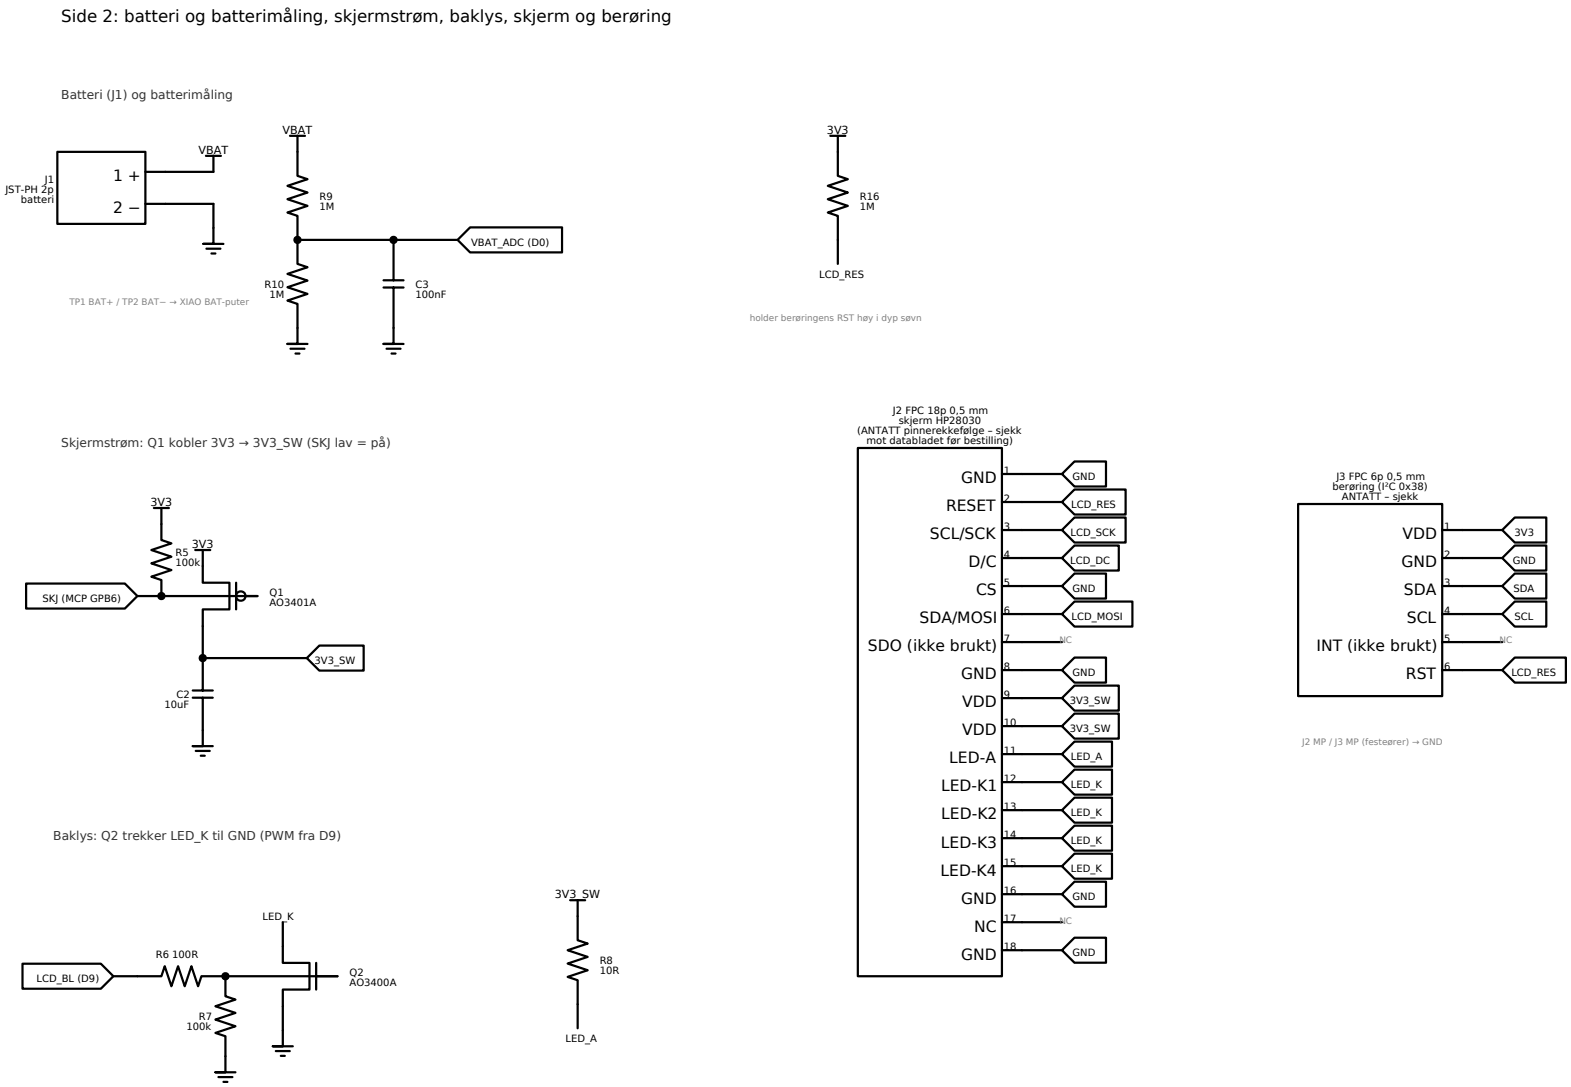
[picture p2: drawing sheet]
<svg xmlns="http://www.w3.org/2000/svg" width="498mm" height="345mm" viewBox="0 0 498 345" stroke-linecap="round" stroke-linejoin="round" font-family="sans-serif">
<defs><g id="words">
<text font-size="5.3" x="19.5" y="6.9">Side 2: batteri og batterimåling, skjermstrøm, baklys, skjerm og berøring</text>
<g font-size="4.9">
<text x="35.9" y="57.5">1 +</text>
<text x="35.9" y="67.7">2 −</text>
<text x="305" y="153.4">GND</text>
<text x="300.2" y="162.3">RESET</text>
<text x="295.1" y="171.2">SCL/SCK</text>
<text x="445" y="171.2">VDD</text>
<text x="307.4" y="180.1">D/C</text>
<text x="444.7" y="180.1">GND</text>
<text x="309.7" y="188.9">CS</text>
<text x="445.4" y="188.9">SDA</text>
<text x="291.8" y="197.8">SDA/MOSI</text>
<text x="446.4" y="197.8">SCL</text>
<text x="275.4" y="206.7">SDO (ikke brukt)</text>
<text x="417.7" y="206.7">INT (ikke brukt)</text>
<text x="305" y="215.6">GND</text>
<text x="446.1" y="215.6">RST</text>
<text x="305.3" y="224.5">VDD</text>
<text x="305.3" y="233.4">VDD</text>
<text x="301.2" y="242.3">LED-A</text>
<text x="298.6" y="251.2">LED-K1</text>
<text x="298.7" y="260.1">LED-K2</text>
<text x="298.6" y="269">LED-K3</text>
<text x="298.4" y="277.8">LED-K4</text>
<text x="305" y="286.7">GND</text>
<text x="309.1" y="295.6">NC</text>
<text x="305" y="304.5">GND</text>
</g>
<g font-size="3.9" fill="#333">
<text x="19.5" y="31.5">Batteri (J1) og batterimåling</text>
<text x="19.5" y="142">Skjermstrøm: Q1 kobler 3V3 → 3V3_SW (SKJ lav = på)</text>
<text x="16.9" y="266.4">Baklys: Q2 trekker LED_K til GND (PWM fra D9)</text>
</g>
<g font-size="3.5">
<text x="89.7" y="42.5">VBAT</text>
<text x="262.4" y="42.5">3V3</text>
<text x="63" y="48.9">VBAT</text>
<text x="47.8" y="160.7">3V3</text>
<text x="60.9" y="174">3V3</text>
<text x="176" y="285.1">3V3_SW</text>
</g>
<g font-size="3.2">
<text x="14.3" y="58">J1</text>
<text x="1.7" y="61.2">JST-PH 2p</text>
<text x="6.6" y="64.4">batteri</text>
<text x="101.4" y="63.4">R9</text>
<text x="272.8" y="63.4">R16</text>
<text x="101.4" y="66.6">1M</text>
<text x="272.8" y="66.6">1M</text>
<text x="149.5" y="78">VBAT_ADC (D0)</text>
<text x="259.9" y="88.2">LCD_RES</text>
<text x="83.9" y="91.4">R10</text>
<text x="85.5" y="94.5">1M</text>
<text x="131.9" y="91.4">C3</text>
<text x="131.9" y="94.5">100nF</text>
<text x="283.3" y="131.4">J2 FPC 18p 0,5 mm</text>
<text x="272" y="137.7">(ANTATT pinnerekkefølge – sjekk</text>
<text x="285.2" y="134.5">skjerm HP28030</text>
<text x="274.9" y="140.9">mot databladet før bestilling)</text>
<text x="318.5" y="150.4">1</text>
<text x="340.3" y="152.3">GND</text>
<text x="422.8" y="155.5">berøring (I²C 0x38)</text>
<text x="424" y="152.3">J3 FPC 6p 0,5 mm</text>
<text x="318.5" y="159.3">2</text>
<text x="339.9" y="161.2">LCD_RES</text>
<text x="425.8" y="158.7">ANTATT – sjekk</text>
<text x="318.5" y="168.2">3</text>
<text x="339.7" y="170.1">LCD_SCK</text>
<text x="458.2" y="168.2">1</text>
<text x="480.5" y="170.1">3V3</text>
<text x="55.7" y="176.5">R5</text>
<text x="55.7" y="179.6">100k</text>
<text x="318.5" y="177.1">4</text>
<text x="339.6" y="179">LCD_DC</text>
<text x="458.2" y="177.1">2</text>
<text x="480" y="179">GND</text>
<text x="318.5" y="186">5</text>
<text x="458.2" y="186">3</text>
<text x="13.5" y="191.1">SKJ (MCP GPB6)</text>
<text x="85.5" y="189.2">Q1</text>
<text x="340.3" y="187.9">GND</text>
<text x="480.2" y="187.9">SDA</text>
<text x="85.5" y="192.3">AO3401A</text>
<text x="318.5" y="194.9">6</text>
<text x="340" y="196.8">LCD_MOSI</text>
<text x="458.2" y="194.9">4</text>
<text x="480.5" y="196.8">SCL</text>
<text x="318.5" y="203.8">7</text>
<text x="458.2" y="203.8">5</text>
<text x="99.8" y="210.7">3V3_SW</text>
<text x="318.5" y="212.7">8</text>
<text x="340.3" y="214.6">GND</text>
<text x="458.2" y="212.7">6</text>
<text x="479.6" y="214.6">LCD_RES</text>
<text x="56" y="221.5">C2</text>
<text x="318.5" y="221.5">9</text>
<text x="52.2" y="224.7">10uF</text>
<text x="339.4" y="223.4">3V3_SW</text>
<text x="318.5" y="230.4">10</text>
<text x="339.4" y="232.3">3V3_SW</text>
<text x="318.5" y="239.3">11</text>
<text x="339.8" y="241.2">LED_A</text>
<text x="318.5" y="248.2">12</text>
<text x="339.8" y="250.1">LED_K</text>
<text x="318.5" y="257.1">13</text>
<text x="339.8" y="259">LED_K</text>
<text x="318.5" y="266">14</text>
<text x="339.8" y="267.9">LED_K</text>
<text x="318.5" y="274.9">15</text>
<text x="339.8" y="276.8">LED_K</text>
<text x="318.5" y="283.8">16</text>
<text x="340.3" y="285.7">GND</text>
<text x="83.3" y="292">LED_K</text>
<text x="318.5" y="292.7">17</text>
<text x="49.4" y="304.1">R6 100R</text>
<text x="190.3" y="306">R8</text>
<text x="318.5" y="301.6">18</text>
<text x="340.3" y="303.5">GND</text>
<text x="11.6" y="311.7">LCD_BL (D9)</text>
<text x="110.9" y="309.8">Q2</text>
<text x="190.3" y="309.2">10R</text>
<text x="110.9" y="313">AO3400A</text>
<text x="63.1" y="323.8">R7</text>
<text x="59.2" y="327">100k</text>
<text x="179.4" y="330.8">LED_A</text>
</g>
<g font-size="2.8" fill="#808080">
<text x="22" y="96.9">TP1 BAT+ / TP2 BAT− → XIAO BAT-puter</text>
<text x="237.9" y="102">holder berøringens RST høy i dyp søvn</text>
<text x="336.1" y="204.2">NC</text>
<text x="475.8" y="204.2">NC</text>
<text x="413.2" y="236.6">J2 MP / J3 MP (festeører) → GND</text>
<text x="336.1" y="293.1">NC</text>
</g>
</g></defs>
<g fill="none" stroke="#000" stroke-width=".71">
<path d="M18.2 48.2h27.9v22.8h-27.9zM65.3 49.5h4.8M67.7 49.5v5h-21.6M92 43.1h4.8M94.4 43.1v12.7l3.2 1.1-6.4 2.1 6.4 2.1-6.4 2.1 6.4 2.1-6.4 2.2 3.2 1v7.6M263.5 43.1h4.7M265.8 43.1v12.7l3.2 1.1-6.3 2.1 6.3 2.1-6.3 2.1 6.3 2.1-6.3 2.2 3.1 1v15.2M46.1 64.7h21.6v12.7h-3.2h6.4M65.5 78.9h4.4M94.4 76.1v7.6l3.2 1.1-6.4 2.1 6.4 2.1-6.4 2.2 6.4 2.1-6.4 2.1 3.2 1v12.7h-3.2h6.4M94.4 76.1h50.8M124.9 76.1v12.9"/>
<path d="M145.2 76.1l4-3.9h29.1v7.9h-29.1zM67.1 80.4h1.3M121.7 89h6.3M121.7 91.2h6.3M124.9 91.2v17.9h-3.2h6.3M92.2 110.7h4.4M93.8 112.2h1.2M122.6 110.7h4.5M124.2 112.2h1.3M272.2 142.2h45.7v167.6h-45.7zM317.9 159.3h19.1M317.9 150.4h19.1"/>
<path d="M337 150.4l3.9-3.9h10v7.9h-10zM337 159.3l3.9-4h16.3v8h-16.3zM411.9 159.9h45.7v61h-45.7zM48.8 161.2h4.8M51.2 161.2v10.2l3.2 1-6.4 2.2 6.4 2.1-6.4 2.1 6.4 2.1-6.4 2.1 3.2 1.1v5.1M62 174.6h4.7M64.3 174.6v10.3h8.5v8.5h-8.5v25.7M317.9 177.1h19.1M317.9 168.2h19.1M337 168.2l3.9-4h16.3v8h-16.3zM337 177.1l3.9-4h14.1v8h-14.1zM457.6 177.1h19.1"/>
<path d="M457.6 168.2h19.1M476.7 168.2l3.9-4h10v8h-10zM476.7 177.1l3.9-4h10v8h-10zM8.3 185.2h31.3l4 4-4 3.9h-31.3zM43.6 189.2h38.1M74.9 184.9v8.5M317.9 194.9h19.1M317.9 186h19.1M337 186l3.9-4h10v8h-10zM337 194.9l3.9-4h18.4v7.9h-18.4zM457.6 194.9h19.1M457.6 186h19.1"/>
<path d="M476.7 186l3.9-4h10v8h-10zM476.7 194.9l3.9-4h10v7.9h-10zM61.2 219.1h6.3M64.3 208.8h33.1M97.4 208.8l3.9-3.9h14.1v7.9h-14.1zM317.9 212.7h19.1M317.9 203.8h19.1M337 212.7l3.9-4h10v7.9h-10zM457.6 212.7h19.1M457.6 203.8h19.1M476.7 212.7l3.9-4h16.3v7.9h-16.3zM61.2 221.4h6.3"/>
<path d="M62.1 238.3h4.5M63.7 239.8h1.3M64.3 221.4v15.4h-3.1h6.3M317.9 239.3h19.1M317.9 230.4h19.1M317.9 221.5h19.1M337 221.5l3.9-3.9h14.1v7.9h-14.1zM337 230.4l3.9-3.9h14.1v7.9h-14.1zM337 239.3l3.9-3.9h11.9v7.9h-11.9zM317.9 257.1h19.1M317.9 248.2h19.1M337 248.2l3.9-4h11.9v8h-11.9z"/>
<path d="M337 257.1l3.9-4h11.9v8h-11.9zM317.9 274.9h19.1M317.9 266h19.1M337 266l3.9-4h11.9v8h-11.9zM337 274.9l3.9-4h11.9v8h-11.9zM89.7 292.7v12.9h8.5v8.4h-8.5v18h-3.1h6.3M180.9 285.7h4.8M183.3 285.7v12.7l3.2 1-6.4 2.2 6.4 2.1-6.4 2.1 6.4 2.1-6.4 2.1 3.2 1.1v15.2M317.9 292.7h19.1M317.9 283.8h19.1M337 283.8l3.9-4h10v7.9h-10zM7.1 305.8h24.9l4 4-4 4h-24.9z"/>
<path d="M36 309.8h15.2l1.1-3.2 2.1 6.4 2.1-6.4 2.1 6.4 2.1-6.4 2.2 6.4 1-3.2h7.6M71.5 309.8v6.4l3.2 1-6.3 2.1 6.3 2.2-6.3 2.1 6.3 2.1-6.3 2.1 3.1 1.1v11.4h-3.1h6.3M71.5 309.8h35.6M100.3 305.6v8.4M317.9 301.6h19.1M337 301.6l3.9-4h10v7.9h-10zM87.5 333.6h4.5M89.1 335.1h1.3M69.3 341.8h4.5M70.9 343.3h1.3"/>
</g>
<circle cx="76.4" cy="189.2" r="1.49" fill="none" stroke="#000" stroke-width=".71" stroke-linecap="butt"/>
<g fill="#000" stroke="#000" stroke-width=".71" stroke-linecap="butt">
<circle cx="94.4" cy="76.1" r=".96"/>
<circle cx="124.9" cy="76.1" r=".96"/>
<circle cx="51.2" cy="189.2" r=".96"/>
<circle cx="64.3" cy="208.8" r=".96"/>
<circle cx="71.5" cy="309.8" r=".96"/>
</g>
<use href="#words"/>
</svg>
